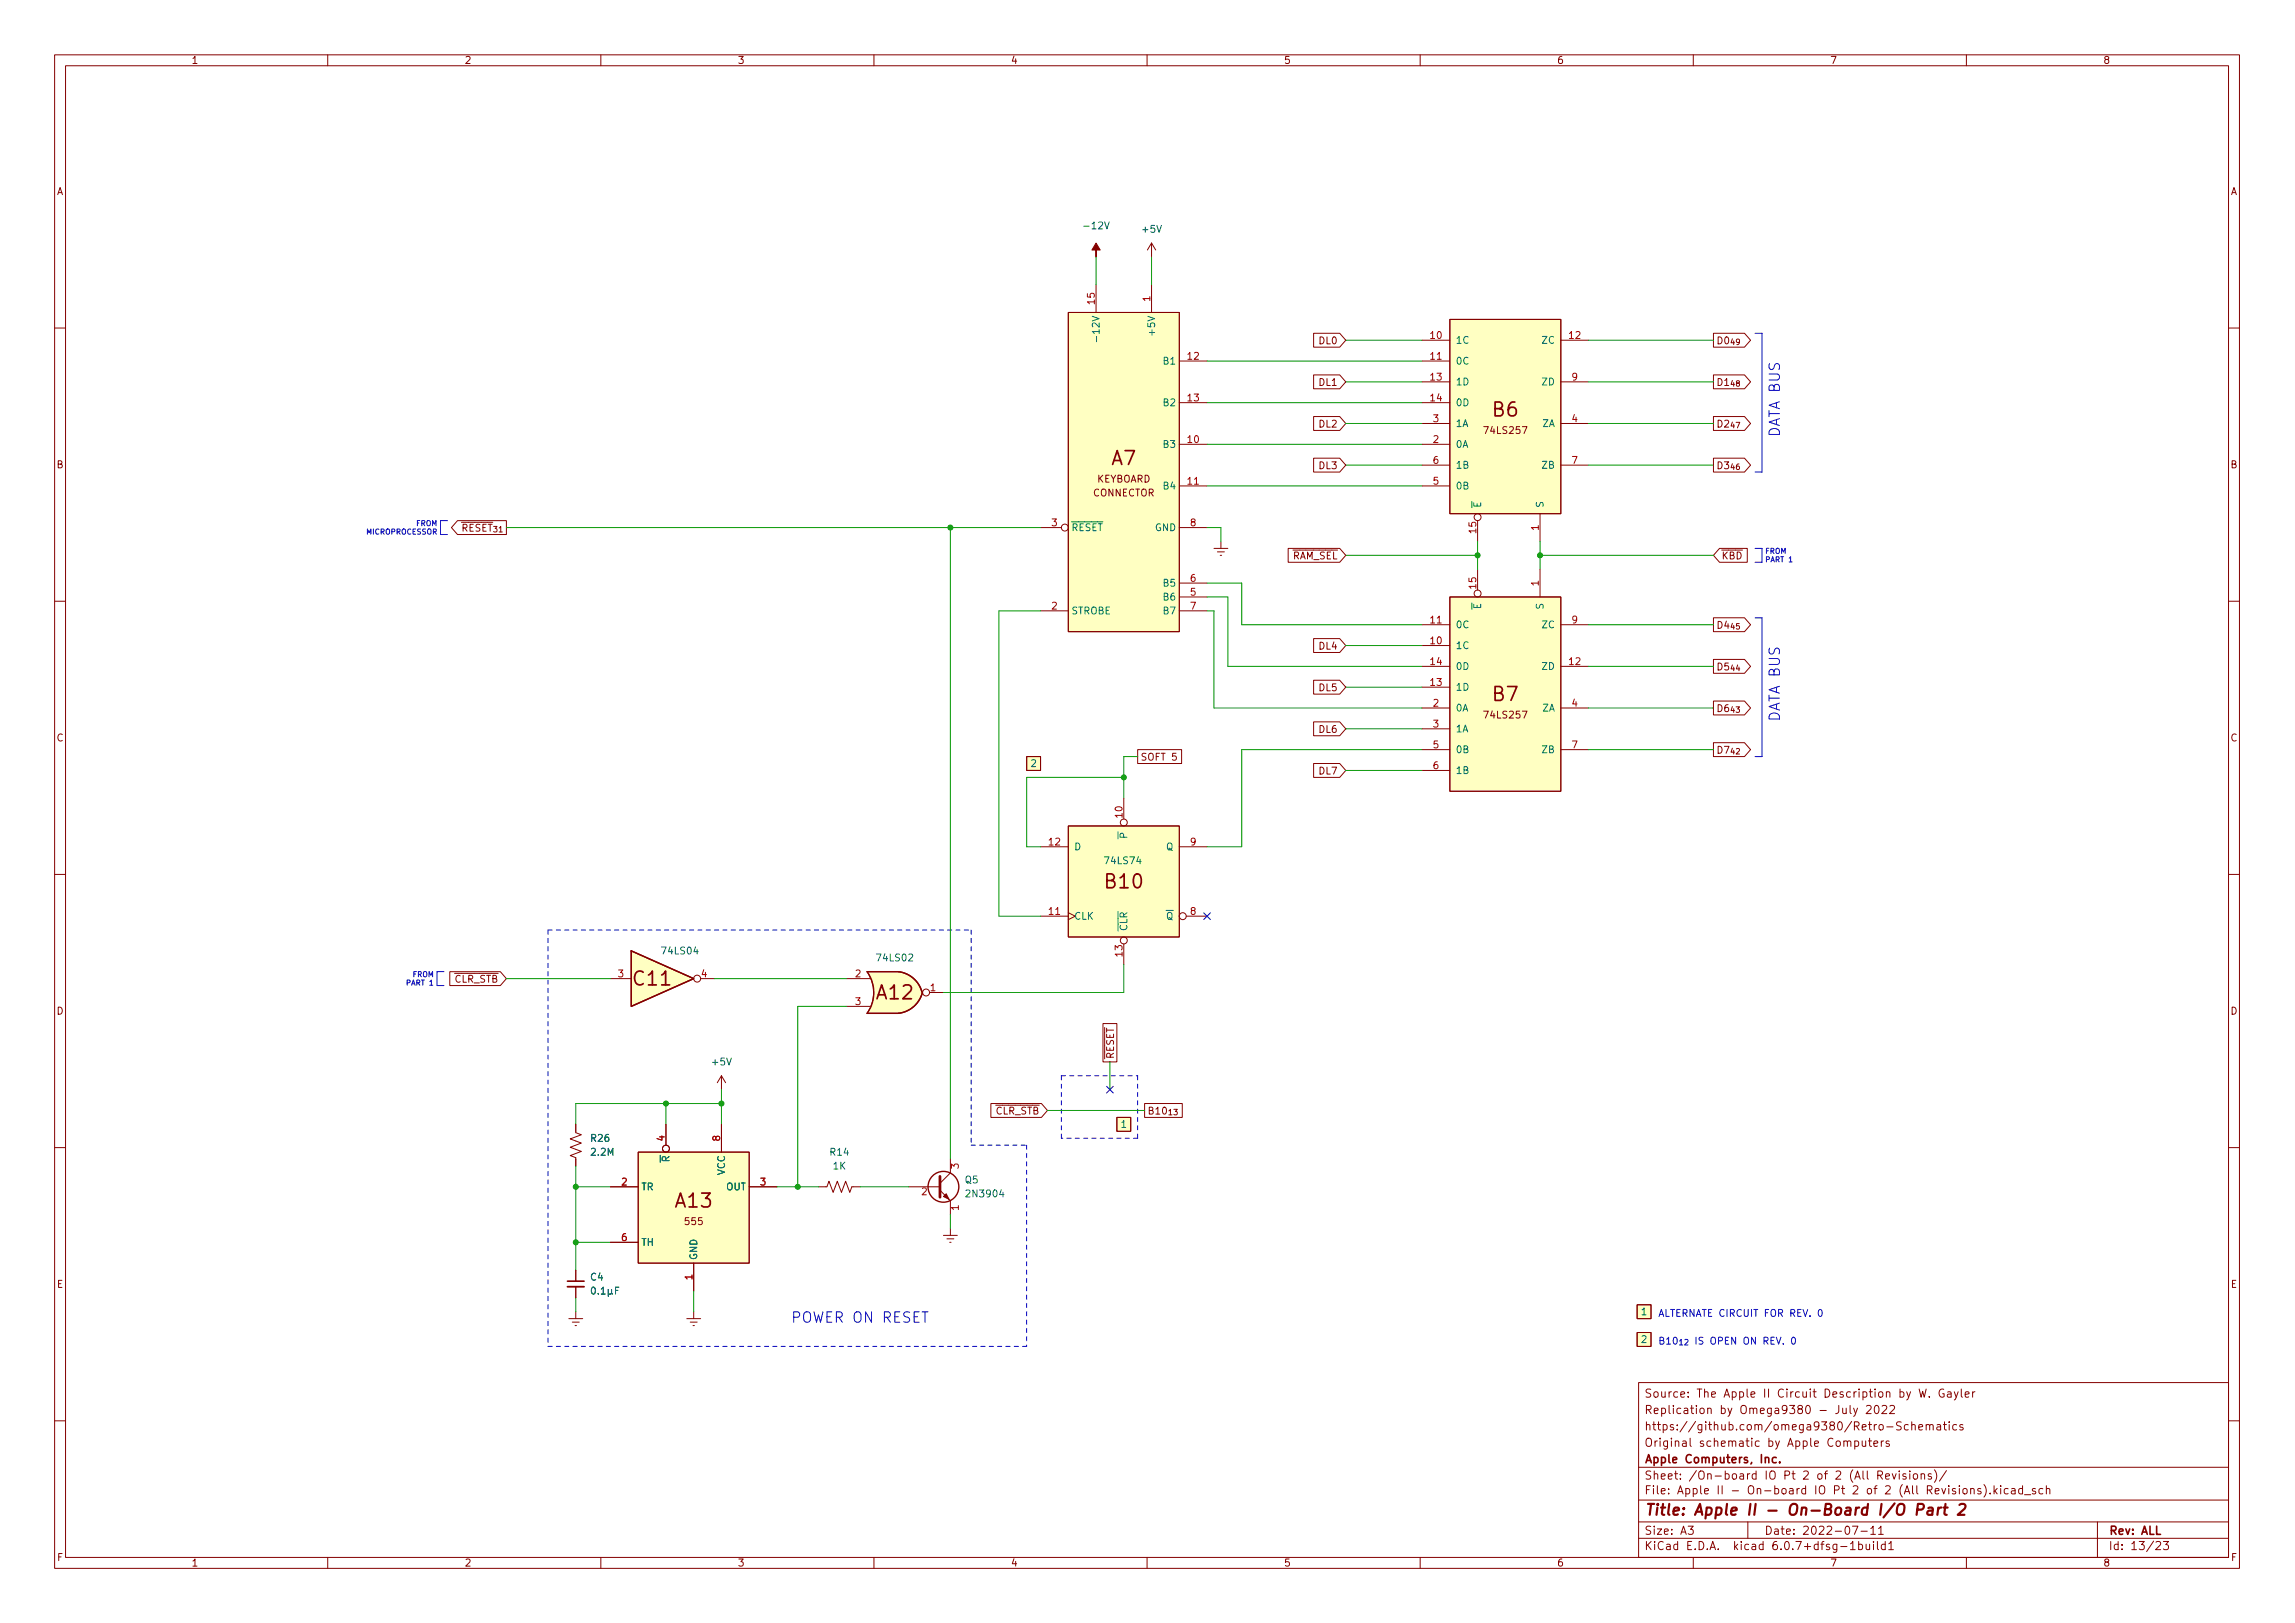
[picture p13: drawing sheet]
<svg xmlns="http://www.w3.org/2000/svg" width="420mm" height="297mm" viewBox="0 0 420 297" stroke-linecap="round" stroke-linejoin="round" font-family="sans-serif">
<defs><g id="words">
<g font-size="3.5" fill="#840000">
<text x="273.3" y="76.2">B6</text>
<text x="203.5" y="85.1">A7</text>
<text x="273.3" y="128.3">B7</text>
<text x="202.5" y="162.6">B10</text>
<text x="116.1" y="180.4">C11</text>
<text x="160.6" y="182.9">A12</text>
<text x="123.8" y="221">A13</text>
</g>
<text font-size="2.8" fill="#840000" x="301" y="277.3">Title: Apple II - On-Board I/O Part 2</text>
<g font-size="2.7" fill="#0000c2">
<text x="325.9" y="80" transform="rotate(-90 325.9 80)">DATA BUS</text>
<text x="325.9" y="132.1" transform="rotate(-90 325.9 132.1)">DATA BUS</text>
<text x="144.8" y="242.1">POWER ON RESET</text>
</g>
<g font-size="2.1" fill="#840000">
<text x="301" y="255.8">Source: The Apple II Circuit Description by W. Gayler</text>
<text x="301" y="261.8">https://github.com/omega9380/Retro-Schematics</text>
<text x="301" y="258.8">Replication by Omega9380 - July 2022</text>
<text x="301" y="267.8">Apple Computers, Inc.</text>
<text x="301" y="264.8">Original schematic by Apple Computers</text>
<text x="301" y="273.5">File: Apple II - On-board IO Pt 2 of 2 (All Revisions).kicad_sch</text>
<text x="301" y="270.8">Sheet: /On-board IO Pt 2 of 2 (All Revisions)/</text>
<text x="301" y="280.9">Size: A3</text>
<text x="323" y="280.9">Date: 2022-07-11</text>
<text x="386" y="280.9">Rev: ALL</text>
<text x="301" y="283.7">KiCad E.D.A. kicad 6.0.7+dfsg-1build1</text>
<text x="386" y="283.7">Id: 13/23</text>
</g>
<g font-size="1.8" fill="#840000">
<text x="35" y="11.7">1</text>
<text x="85" y="11.7">2</text>
<text x="135" y="11.7">3</text>
<text x="185" y="11.7">4</text>
<text x="235" y="11.7">5</text>
<text x="285" y="11.7">6</text>
<text x="335" y="11.7">7</text>
<text x="385" y="11.7">8</text>
<text x="10.3" y="35.7">A</text>
<text x="408.3" y="35.7">A</text>
<text x="241.6" y="63">DL0</text>
<text x="314.2" y="63">D0_{49}</text>
<text x="241.6" y="70.6">DL1</text>
<text x="314.2" y="70.6">D1_{48}</text>
<text x="241.6" y="78.2">DL2</text>
<text x="272" y="79.4">74LS257</text>
<text x="314.2" y="78.2">D2_{47}</text>
<text x="10.3" y="85.7">B</text>
<text x="200.7" y="88.3">KEYBOARD</text>
<text x="241.6" y="85.9">DL3</text>
<text x="314.2" y="85.9">D3_{46}</text>
<text x="408.3" y="85.7">B</text>
<text x="200" y="90.8">CONNECTOR</text>
<text x="235.1" y="102.4">~{RAM_SEL}</text>
<text x="315.1" y="102.4">~{KBD}</text>
<text x="241.6" y="118.9">DL4</text>
<text x="314.2" y="115.1">D4_{45}</text>
<text x="314.2" y="122.7">D5_{44}</text>
<text x="241.6" y="126.5">DL5</text>
<text x="272" y="131.5">74LS257</text>
<text x="314.2" y="130.3">D6_{43}</text>
<text x="10.3" y="135.7">C</text>
<text x="241.6" y="134.1">DL6</text>
<text x="314.2" y="137.9">D7_{42}</text>
<text x="408.3" y="135.7">C</text>
<text x="208.8" y="139.2">SOFT 5</text>
<text x="241.6" y="141.7">DL7</text>
<text x="81.7" y="179.8">~{CLR_STB}</text>
<text x="10.3" y="185.7">D</text>
<text x="408.3" y="185.7">D</text>
<text x="203.9" y="193.9" transform="rotate(-90 203.9 193.9)">~{RESET}</text>
<text x="180.8" y="204">~{CLR_STB}</text>
<text x="210" y="204">B10_{13}</text>
<text x="125.5" y="224.2">555</text>
<text x="10.4" y="235.7">E</text>
<text x="408.4" y="235.7">E</text>
<text x="10.4" y="285.7">F</text>
<text x="35" y="286.7">1</text>
<text x="85" y="286.7">2</text>
<text x="135" y="286.7">3</text>
<text x="185" y="286.7">4</text>
<text x="235" y="286.7">5</text>
<text x="285" y="286.7">6</text>
<text x="335" y="286.7">7</text>
<text x="385" y="286.7">8</text>
<text x="408.4" y="285.7">F</text>
</g>
<g font-size="1.8" fill="#006464">
<text x="198.8" y="41.9">-12V</text>
<text x="209.2" y="42.6">+5V</text>
<text x="201.3" y="61.4" transform="rotate(-90 201.3 61.4)">-12V</text>
<text x="211.5" y="60.9" transform="rotate(-90 211.5 60.9)">+5V</text>
<text x="266.4" y="62.9">1C</text>
<text x="282.4" y="62.9">ZC</text>
<text x="213.1" y="66.7">B1</text>
<text x="266.4" y="66.7">0C</text>
<text x="266.4" y="70.5">1D</text>
<text x="282.4" y="70.5">ZD</text>
<text x="213.1" y="74.3">B2</text>
<text x="266.4" y="74.3">0D</text>
<text x="213.1" y="82">B3</text>
<text x="266.4" y="82">0A</text>
<text x="266.4" y="78.1">1A</text>
<text x="282.4" y="78.1">ZA</text>
<text x="213.1" y="89.6">B4</text>
<text x="266.4" y="89.6">0B</text>
<text x="266.4" y="85.8">1B</text>
<text x="282.4" y="85.8">ZB</text>
<text x="271.1" y="93" transform="rotate(-90 271.1 93)">~{E}</text>
<text x="282.6" y="93" transform="rotate(-90 282.6 93)">S</text>
<text x="196.1" y="97.2">~{RESET}</text>
<text x="211.5" y="97.2">GND</text>
<text x="213.1" y="107.4">B5</text>
<text x="196.1" y="112.4">STROBE</text>
<text x="213.1" y="109.9">B6</text>
<text x="213.1" y="112.4">B7</text>
<text x="271.1" y="112.8" transform="rotate(-90 271.1 112.8)">~{E}</text>
<text x="282.6" y="111.5" transform="rotate(-90 282.6 111.5)">S</text>
<text x="266.4" y="118.8">1C</text>
<text x="266.4" y="115">0C</text>
<text x="282.4" y="115">ZC</text>
<text x="266.4" y="122.6">0D</text>
<text x="282.4" y="122.6">ZD</text>
<text x="266.4" y="126.4">1D</text>
<text x="266.4" y="130.2">0A</text>
<text x="282.4" y="130.2">ZA</text>
<text x="266.4" y="134">1A</text>
<text x="266.4" y="137.8">0B</text>
<text x="282.4" y="137.8">ZB</text>
<text x="188.7" y="140.4">2</text>
<text x="266.4" y="141.6">1B</text>
<text x="196.6" y="155.6">D</text>
<text x="213.5" y="155.6">Q</text>
<text x="202.5" y="158.2">74LS74</text>
<text x="196.6" y="168.3">CLK</text>
<text x="206.4" y="170.5" transform="rotate(-90 206.4 170.5)">~{CLR}</text>
<text x="212.1" y="168.3">~{Q}</text>
<text x="121.4" y="174.7">74LS04</text>
<text x="160.7" y="175.9">74LS02</text>
<text x="130.5" y="195">+5V</text>
<text x="108.3" y="209">R26</text>
<text x="205.2" y="206.4">1</text>
<text x="108.3" y="211.5">2.2M</text>
<text x="122.6" y="214" transform="rotate(-90 122.6 214)">~{R}</text>
<text x="132.7" y="215.1" transform="rotate(-90 132.7 215.1)">VCC</text>
<text x="152" y="211.5">R14</text>
<text x="152.5" y="214">1K</text>
<text x="117.3" y="217.8">TR</text>
<text x="132.9" y="217.8">OUT</text>
<text x="176.7" y="216.6">Q5</text>
<text x="177.2" y="219.1">2N3904</text>
<text x="117.3" y="228">TH</text>
<text x="127.6" y="230.7" transform="rotate(-90 127.6 230.7)">GND</text>
<text x="108.1" y="234.4">C4</text>
<text x="300.5" y="245.8">2</text>
<text x="300.5" y="240.7">1</text>
</g>
<g font-size="1.8" fill="#a90000">
<text x="200.4" y="55.6" transform="rotate(-90 200.4 55.6)">15</text>
<text x="210.6" y="55.1" transform="rotate(-90 210.6 55.1)">1</text>
<text x="217.5" y="65.8">12</text>
<text x="261.9" y="62">10</text>
<text x="261.9" y="65.8">11</text>
<text x="287.3" y="62">12</text>
<text x="261.9" y="69.6">13</text>
<text x="287.8" y="69.6">9</text>
<text x="217.5" y="73.4">13</text>
<text x="261.9" y="73.4">14</text>
<text x="262.4" y="77.3">3</text>
<text x="287.8" y="77.3">4</text>
<text x="217.5" y="81.1">10</text>
<text x="262.4" y="81.1">2</text>
<text x="217.5" y="88.7">11</text>
<text x="262.4" y="88.7">5</text>
<text x="262.4" y="84.9">6</text>
<text x="287.8" y="84.9">7</text>
<text x="192.5" y="96.3">3</text>
<text x="217.9" y="96.3">8</text>
<text x="270.3" y="97.5" transform="rotate(-90 270.3 97.5)">15</text>
<text x="281.7" y="97" transform="rotate(-90 281.7 97)">1</text>
<text x="217.9" y="106.5">6</text>
<text x="270.3" y="107.7" transform="rotate(-90 270.3 107.7)">15</text>
<text x="281.7" y="107.2" transform="rotate(-90 281.7 107.2)">1</text>
<text x="192.5" y="111.5">2</text>
<text x="217.9" y="109">5</text>
<text x="217.9" y="111.5">7</text>
<text x="261.9" y="117.9">10</text>
<text x="261.9" y="114.1">11</text>
<text x="287.8" y="114.1">9</text>
<text x="261.9" y="125.5">13</text>
<text x="261.9" y="121.7">14</text>
<text x="287.3" y="121.7">12</text>
<text x="262.4" y="129.3">2</text>
<text x="287.8" y="129.3">4</text>
<text x="262.4" y="133.1">3</text>
<text x="262.4" y="136.9">5</text>
<text x="287.8" y="136.9">7</text>
<text x="262.4" y="140.8">6</text>
<text x="205.5" y="149.6" transform="rotate(-90 205.5 149.6)">10</text>
<text x="192.1" y="154.7">12</text>
<text x="217.9" y="154.7">9</text>
<text x="192.1" y="167.4">11</text>
<text x="217.9" y="167.4">8</text>
<text x="113.2" y="178.9">3</text>
<text x="128.4" y="178.9">4</text>
<text x="156.6" y="178.9">2</text>
<text x="205.5" y="175" transform="rotate(-90 205.5 175)">13</text>
<text x="156.6" y="183.9">3</text>
<text x="170.3" y="181.4">1</text>
<text x="121.7" y="208.8" transform="rotate(-90 121.7 208.8)">4</text>
<text x="131.8" y="208.8" transform="rotate(-90 131.8 208.8)">8</text>
<text x="175.5" y="213.9" transform="rotate(-90 175.5 213.9)">3</text>
<text x="113.8" y="217">2</text>
<text x="139.2" y="217">3</text>
<text x="168.7" y="218.7">2</text>
<text x="175.5" y="221.5" transform="rotate(-90 175.5 221.5)">1</text>
<text x="113.8" y="227.1">6</text>
<text x="126.7" y="234.2" transform="rotate(-90 126.7 234.2)">1</text>
</g>
<g font-size="1.8" fill="#0000c2">
<text x="80.6" y="97.3">~{RESET}_{31}</text>
<text x="303.5" y="241">ALTERNATE CIRCUIT FOR REV. 0</text>
<text x="303.5" y="246.1">B10_{12} IS OPEN ON REV. 0</text>
</g>
<g font-size="1.3" fill="#0000c2">
<text x="67.1" y="97.8">MICROPROCESSOR</text>
<text x="76.2" y="96.3">FROM</text>
<text x="323.1" y="101.4">FROM</text>
<text x="323.1" y="102.9">PART 1</text>
<text x="75.6" y="178.8">FROM</text>
<text x="74.7" y="180.4">PART 1</text>
</g>
</g></defs>
<g fill="none" stroke="#840000" stroke-width=".18">
<path d="M10 10h400v277h-400zM12 12h396v273h-396zM60 10v2M110 10v2M160 10v2M210 10v2M260 10v2M310 10v2M360 10v2M195.6 57.2h20.3v58.4h-20.3zM200.7 52.1v5.1M210.8 44.5l-.7 1.3"/>
<path d="M210.8 44.5v2.5M210.8 52.1v5.1M210.8 44.5l.8 1.3M265.4 58.5h20.3v35.5h-20.3zM10 60h2M215.9 66.1h5.1M215.9 73.7h5.1M240.5 68.6h4.8l1.1 1.3-1.1 1.3h-4.8zM240.5 61h4.8l1.1 1.3-1.1 1.2h-4.8zM240.5 76.2h4.8l1.1 1.3-1.1 1.3h-4.8zM260.3 62.3h5.1M260.3 66.1h5.1"/>
<path d="M260.3 69.9h5.1M260.3 73.7h5.1M260.3 77.5h5.1M285.7 62.3h5.1M285.7 69.9h5.1M285.7 77.5h5.1M313.7 68.6h5.7l1.1 1.3-1.1 1.3h-5.7zM313.7 76.2h5.7l1.1 1.3-1.1 1.3h-5.7zM313.7 61h5.7l1.1 1.3-1.1 1.2h-5.7zM408 60h2M83.8 95.3h8.9v2.5h-8.9l-1.2-1.2zM190.5 96.6h3.8"/>
<path d="M215.9 81.3h5.1M215.9 88.9h5.1M215.9 96.6h5.1M223.5 99.1v1.3M240.5 83.9h4.8l1.1 1.2-1.1 1.3h-4.8zM260.3 81.3h5.1M260.3 88.9h5.1M260.3 85.1h5.1M270.5 95.3v3.8M281.9 94v5.1M285.7 85.1h5.1M313.7 83.9h5.7l1.1 1.2-1.1 1.3h-5.7z"/>
<path d="M10 110h2M190.5 111.8h5.1M215.9 111.8h5.1M215.9 109.3h5.1M215.9 106.7h5.1M222.2 100.4h2.6M222.9 101h1.3M223.4 101.6h.2M235.8 100.4h9.5l1.1 1.2-1.1 1.3h-9.5zM240.5 116.9h4.8l1.1 1.2-1.1 1.3h-4.8zM260.3 118.1h5.1M260.3 114.3h5.1"/>
<path d="M265.4 109.3h20.3v35.5h-20.3zM270.5 104.2v3.8M281.9 104.2v5.1M285.7 114.3h5.1M313.7 113.1h5.7l1.1 1.2-1.1 1.3h-5.7zM314.8 100.4h5.1v2.5h-5.1l-1.1-1.3zM408 110h2M188 138.5h2.5v2.5h-2.5zM208.3 137.2h8v2.5h-8zM240.5 139.7h4.8l1.1 1.3-1.1 1.3h-4.8zM240.5 132.1h4.8l1.1 1.3-1.1 1.3h-4.8zM240.5 124.5h4.8l1.1 1.3-1.1 1.2h-4.8z"/>
<path d="M260.3 122h5.1M260.3 125.8h5.1M260.3 129.6h5.1M260.3 133.4h5.1M260.3 137.2h5.1M285.7 122h5.1M285.7 129.6h5.1M285.7 137.2h5.1M313.7 120.7h5.7l1.1 1.3-1.1 1.2h-5.7zM313.7 135.9h5.7l1.1 1.3-1.1 1.3h-5.7zM313.7 128.3h5.7l1.1 1.3-1.1 1.2h-5.7zM190.5 155h5.1"/>
<path d="M195.6 151.2h20.3v20.3h-20.3zM205.7 146.1v3.8M215.9 155h5.1M260.3 141h5.1M10 160h2M82.3 177.8h9.3l1.1 1.3-1.1 1.3h-9.3zM111.8 179.1h3.8M128.3 179.1h2.5M154.9 179.1h4.4M164.5 177.8h-5.8a6.6 6.6 0 0 1 0 7.7h5.8M190.5 167.7h5.1M195.6 167l1.2 .7-1.2 .6"/>
<path d="M205.7 172.8v3.8M217.2 167.7h3.8M408 160h2M132.1 196.9v2.5M132.1 196.9l-.8 1.3M132.1 196.9l.7 1.3M154.9 184.2h4.4M170.2 181.6h2.5M201.9 187.3h2.6v7h-2.6zM10 210h2M105.4 205.8v1.5l1 .4-2 .7 2 .8-2 .8 2 .7-2 .8 1 .4v1.5M111.8 217.2h5"/>
<path d="M116.8 210.9h20.4v20.3h-20.4zM121.9 205.8v3.8M132.1 205.8v5.1M137.2 217.2h5M149.9 217.2h1.5l.4-1 .7 2 .8-2 .8 2 .7-2 .8 2 .4-1h1.5M166.4 217.2h5.7M172.1 217.8l1.9 1.9v2.6M174 212.1v2.6l-1.9 1.9M181.4 202h9.3l1.1 1.2-1.1 1.3h-9.3zM204.5 204.5h2.5v2.5h-2.5zM209.5 202h6.9v2.5h-6.9zM408 210h2"/>
<path d="M105.4 232.4v2.1M105.4 235.5v2M111.8 227.4h5M127 231.2v5.1M172.7 226.1h2.6M173.4 226.7h1.2M173.9 227.4h.2M174 224.8v1.3M299.7 238.8h2.6v2.5h-2.6zM104.1 241.3h2.6M104.8 242h1.2M105.3 242.6h.2"/>
<path d="M105.4 240.1v1.2M125.7 241.3h2.6M126.4 242h1.2M126.9 242.6h.2M127 240.1v1.2M299.7 243.9h2.6v2.5h-2.6zM300 253h108v32h-108zM337.4 257.7v.9l.4 .1 .2-.1M338 257.7v1M338.7 257.2v1.3l.2 .2M339.4 257.7l.3 1M340.1 257.7l-.5 1.4-.2 .1"/>
<path d="M341.7 257.4l.6-.2 .2 .2 .1 .2-1 1.1h1M343.3 257.4l.2-.2a.8 .8 0 0 1 .5 .8 .8 .8 0 0 1-.5 .7l-.2-.1-.2-.5zM344.6 257.4l.5-.2 .3 .2v.2l-.9 1.1h.9M346 257.4l.6-.2 .2 .2v.2l-.9 1.1h.9M351.4 254.2l.3 1.5 .3-1.1 .3 1.1 .3-1.5M353.2 255.6v.1M355.9 254.3a.7 .7 0 0 0-.9 .7 .7 .7 0 0 0 .9 .6v-.5h-.3M356.6 254.8h.5l.1 .9M357.2 255.1h-.5a.29 .29 0 0 0-.2 .3 .29 .29 0 0 0 .2 .3l.5-.1M357.8 254.7l.3 1M358.5 254.7l-.5 1.4-.2 .1M359.1 254.2v1.3l.2 .2"/>
<path d="M359.8 255.2l.7-.1-.1-.3-.4-.1-.2 .2 .1 .7h.5M361.1 254.7v1M361.6 254.7l-.3 .1-.2 .2M10 260h2M300 278.5h108M300 274.5h108M300 268.5h108M309.1 279.3h.9l-.5 .6 .4 .1v.7l-.2 .1h-.4l-.2-.1M320 278.5v3M338.2 263.9l.2-.2 .4 .1 .1 .9M339.1 279.3h1l-.6 1.5M339.6 263.8l.4-.1 .3 .3v.4l-.2 .2h-.5"/>
<path d="M339.6 263.7v1.5M340.9 263.7l.1 .9 .4 .1 .2-.1M341.6 263.7v1M342.1 263.7h.5M342.3 263.2v1.3l.3 .2M342.5 279.7l.4-.4v1.5M343.1 264.2l.7-.1-.1-.3-.4-.1-.2 .2v.7h.6M343.8 270l.7-.1 .1-.2v-.3l-.2-.2h-.6v1.5M343.9 279.7l.5-.4v1.5M344.1 270l.5 .7M344.4 263.7v1M344.9 263.7l-.3 .1-.2 .2"/>
<path d="M345.2 270.2l.7-.1v-.3l-.5-.1-.2 .2 .1 .7h.6M345.9 263.8l-.4-.1-.2 .2 .1 .2 .5 .2v.3h-.6M346.4 269.7l.4 1 .3-1M347.7 269.2v.2M347.7 269.7v1M348.1 260.3l-.6-.1-.2 .2v.4l.6 .3 .2 .3-.3 .3-.6-.1M348.9 269.8l-.3-.1-.2 .2v.2l.5 .2v.3h-.5M349.4 260.8l-.5-.1-.3 .3v.4l.2 .2h.6M349.6 269.2v.2M349.6 269.7v1M350 260.9l.2-.2 .4 .1v.9M350 260.2v1.5"/>
<path d="M350.3 269.9l.3-.2 .4 .2 .1 .5-.2 .2-.3 .1-.3-.1zM351.3 261.2l.7-.1-.1-.3-.4-.1-.2 .2 .1 .7h.5M351.7 269.9l.2-.2 .4 .1 .1 .9M351.7 269.7v1M352.6 260.9l.3-.2 .3 .1 .1 .9M352.6 260.7v1M353.3 260.9l.2-.2 .3 .1 .1 .9M353.6 269.8l-.4-.1-.2 .2 .1 .2 .5 .2v.3h-.6M354.1 269a1.72 1.72 0 0 1 0 2.3M354.6 260.8h.6l.1 .9M355.3 261.1h-.5a.29 .29 0 0 0-.2 .3 .29 .29 0 0 0 .2 .3l.5-.1M355.8 260.7h.6"/>
<path d="M356 260.2v1.3l.4 .2M356.4 269.1l-1.3 2M356.8 260.2v.2M356.8 260.7v1M358.2 260.8l-.4-.1-.3 .3v.4l.1 .2h.6M359.4 260.8l-.4-.1-.2 .2 .1 .2 .5 .2v.3h-.6M359.5 272.5l.4-.1 .2 .3v.4l-.2 .3-.4-.1-.1-.2v-.4zM360.8 272.6l.2-.2 .4 .1v.9M360.8 272.4v1M362.6 272.5l-.3-.1-.2 .2v.2l.5 .2v.3h-.5M363.2 271.7a1.72 1.72 0 0 1 0 2.3M364.4 273.3v.1"/>
<path d="M365.1 271.9v1.5M365.2 272.8l.4 .6M365.6 272.4l-.5 .6M366.3 271.9v.2M366.3 272.4v1M367.6 272.5l-.4-.1-.3 .3v.4l.2 .2h.5M368.3 272.5h.6v.9M368.9 272.8h-.5a.29 .29 0 0 0-.2 .3 .29 .29 0 0 0 .2 .3l.5-.1M370.3 272.5l-.4-.1-.3 .3v.4l.1 .2h.6M370.3 271.9v1.5M370.6 273.6h1.2M372.6 272.5l-.3-.1-.2 .2v.2l.5 .2v.3h-.5"/>
<path d="M374 272.5l-.4-.1-.3 .3v.4l.1 .2h.6M374.6 272.6l.3-.2 .3 .1 .1 .9M374.6 271.9v1.5M384 278.5v6.5M408 260h2M60 285v2M110 285v2M160 285v2M210 285v2M260 285v2M300 281.5h108M310 285v2"/>
<path d="M337 283h1.1M338.8 282.5l.4-.4v1.5M338.8 283.6h.8M340.3 282.7l.4-.1 .3 .3v.4l-.1 .2h-.6M340.3 282.1v1.5M340.7 280.2h1.2M341.6 282.6l.1 .9 .4 .1 .2-.1M342.3 282.6v1M342.5 280.8h.9M343 282.1v.2M343 282.6v1M343.7 282.1v1.3l.2 .2"/>
<path d="M343.9 280.8h.9M345.1 282.7l-.4-.1-.3 .3v.4l.2 .2h.5M345.1 282.1v1.5M345.8 282.5l.4-.4v1.5M345.8 283.6h.8M360 285v2M394.7 282.3l.6-.2 .2 .2 .1 .2-1 1.1h1M396.1 282.1h.9l-.5 .6 .4 .1v.7l-.2 .1h-.4l-.2-.1"/>
<circle cx="194.9" cy="96.6" r=".63"/>
<circle cx="270.5" cy="94.7" r=".63"/>
<circle cx="270.5" cy="108.6" r=".63"/>
<circle cx="205.7" cy="150.5" r=".63"/>
<circle cx="127.6" cy="179.1" r=".63"/>
<circle cx="205.7" cy="172.1" r=".63"/>
<circle cx="216.5" cy="167.7" r=".63"/>
<circle cx="169.5" cy="181.6" r=".63"/>
<circle cx="121.9" cy="210.2" r=".63"/>
</g>
<path d="M347.5 275.5a.69 .69 0 0 1 1.1 0 1.47 1.47 0 0 1-.6 1.7l-.5-.1a1.49 1.49 0 0 1 0-1.6zM351 276.3h.8a.55 .55 0 0 0 .4-.5 .55 .55 0 0 0-.3-.6h-.8l-.2 2M353 276l.2-.1 .6 .1-.1 1.2M353.8 276.4l-.6 .1a.4 .4 0 0 0-.4 .3 .4 .4 0 0 0 .3 .4l.6-.1M354.9 275.9l-.2 1.3M355.4 275.9l-.4 .1-.2 .3M355.8 275.9h.8M356.2 275.2l-.2 1.8v.1l.4 .1M358.7 275.4l.3-.2h.5a.45 .45 0 0 1 .3 .6l-.1 .3-1.3 1.1h1.2" fill="none" stroke="#840000" stroke-width=".4"/>
<path d="M103.9 234.5h3M323.2 266.9l.2-.2 .4 .1v.9M325.2 266.8l-.4-.1-.3 .3v.4l.1 .2h.6M325.8 267.6v.1" fill="none" stroke="#840000" stroke-width=".3"/>
<path d="M103.9 235.5h3" fill="none" stroke="#840000" stroke-width=".33"/>
<path d="M200.8 61.6v.9M204.7 152.3v1.2M205.7 153.2l-.1-.6-.1-.1-.3 .1-.2 .6h1.3M108.5 235.6h.1a.68 .68 0 0 1 .4 .6 .68 .68 0 0 1-.4 .6 .84 .84 0 0 1-.1-1.2zM109.5 236.7v.1M110.1 235.9l.3-.3v1.2M110.1 236.8h.7M111.4 236v1.3M112 236.7l.1 .1M112 236l-.1 .8h-.4l-.1-.1M112.7 236.2h.4M113.3 235.6h-.6v1.2" fill="none" stroke="#006464" stroke-width=".18"/>
<g fill="#ffffc2" stroke="#ffffc2" stroke-width=".18">
<path d="M299.7 243.9h2.6v2.5h-2.6z"/>
<path d="M299.7 238.8h2.6v2.5h-2.6z"/>
<path d="M116.8 210.9h20.4v20.3h-20.4z"/>
<path d="M204.5 204.5h2.5v2.5h-2.5z"/>
<path d="M115.6 174l11.4 5.1-11.4 5.1z"/>
<path d="M265.4 58.5h20.3v35.5h-20.3z"/>
<path d="M265.4 109.3h20.3v35.5h-20.3z"/>
<path d="M188 138.5h2.5v2.5h-2.5z"/>
<path d="M195.6 151.2h20.3v20.3h-20.3z"/>
<path d="M158.7 185.5h5.8z"/>
<path d="M158.7 177.8h5.8z"/>
<path d="M158.7 177.8h5.8v7.7h-5.8a6.7 6.7 0 0 0 0-7.7z"/>
<path d="M163.9 180.4l4.9 1.3a5.1 5.1 0 0 1-4.3 3.8z"/>
<path d="M164.5 177.8a5.1 5.1 0 0 1 4.3 3.8l-4.9 1.3z"/>
<path d="M195.6 57.2h20.3v58.4h-20.3z"/>
</g>
<g fill="none" stroke="#840000" stroke-width=".25">
<path d="M115.6 174l11.4 5.1-11.4 5.1zM168.8 181.6a5.1 5.1 0 0 0-4.3-3.8h-5.7a6.6 6.6 0 0 1-.1 7.7h5.8a5.1 5.1 0 0 0 4.3-3.8"/>
<circle cx="172.7" cy="217.2" r="2.82"/>
</g>
<path d="M172.1 215.3v3.8" fill="none" stroke="#840000" stroke-width=".51"/>
<g fill="#840000" stroke="#840000" stroke-width=".18">
<path d="M173.2 218.5l.5 1-1-.5z"/>
<path d="M200.7 44.5l.7 1.3h-.7v1.2v-1.2h-.8z"/>
</g>
<path d="M321.3 61h1.3v25.4h-1.3M81.9 95.3h-1.3v2.5M321.3 100.4h1.3v2.5h-1.3M321.3 113.1h1.3v25.4h-1.3M327.6 102.9h.5M81.3 177.8h-1.3v2.6h1.3M333 239.8l.2-.1a.68 .68 0 0 1 .4 .6 .68 .68 0 0 1-.4 .6l-.3-.5zM328.1 244.9l.2-.2a.68 .68 0 0 1 .4 .7 .68 .68 0 0 1-.4 .6l-.3-.5z" fill="none" stroke="#0000c2" stroke-width=".18"/>
<path d="M100.3 170.2h77.5M100.3 170.2v76.2M177.8 170.2v39.4M194.3 196.9h14M194.3 196.9v11.4M208.3 196.9v11.4M177.8 209.6h10.2M188 209.6v36.8M208.3 208.3h-14M188 246.4h-87.7" fill="none" stroke="#0000c2" stroke-width=".18" stroke-dasharray=".8 .8"/>
<g fill="none" stroke="#009600" stroke-width=".18">
<path d="M200.7 47v5.1M210.8 47v5.1M221 73.7h39.3M221 66.1h39.3M246.4 62.3h13.9M246.4 69.9h13.9M246.4 77.5h13.9M290.8 62.3h22.9M290.8 69.9h22.9M290.8 77.5h22.9M92.7 96.6h97.8M174 96.6v115.5"/>
<path d="M221 96.6h2.5v2.5M221 81.3h39.3M221 88.9h39.3M246.4 85.1h13.9M270.5 99.1v5.1M281.9 99.1v5.1M290.8 85.1h22.9M190.5 111.8h-7.6v55.9h7.6M221 106.7h6.3v7.6h33M221 111.8h1.2v17.8h38.1M221 109.3h3.8v12.7h35.5M246.4 101.6h24.1"/>
<path d="M246.4 118.1h13.9M281.9 101.6h31.8M290.8 114.3h22.9M208.3 138.5h-2.6v7.6M246.4 133.4h13.9M246.4 125.8h13.9M260.3 137.2h-33v17.8h-6.3M290.8 137.2h22.9M290.8 122h22.9M290.8 129.6h22.9M205.7 142.3h-17.7v12.7h2.5M246.4 141h13.9"/>
<path d="M92.7 179.1h19.1M130.8 179.1h24.1M205.7 176.6v5h-33M132.1 199.4v6.4M154.9 184.2h-8.9v33M203.2 194.3v5.1M105.4 217.2h6.4M105.4 213.4v19M121.9 202v3.8M132.1 202h-26.7v3.8M142.2 217.2h7.7M157.5 217.2h8.9"/>
<path d="M191.8 203.2h17.7M105.4 237.5v2.6M105.4 227.4h6.4M127 236.3v3.8M174 222.3v2.5"/>
</g>
<path d="M220.4 167.1l1.2 1.2M221.6 167.1l-1.2 1.2M202.6 198.8l1.2 1.2M203.8 198.8l-1.2 1.2" fill="none" stroke="#000084" stroke-width=".18"/>
<g fill="#009600" stroke="#009600" stroke-width=".18">
<circle cx="105.4" cy="227.4" r=".46"/>
<circle cx="121.9" cy="202" r=".46"/>
<circle cx="205.7" cy="142.3" r=".46"/>
<circle cx="270.5" cy="101.6" r=".46"/>
<circle cx="281.9" cy="101.6" r=".46"/>
<circle cx="132.1" cy="202" r=".46"/>
<circle cx="146" cy="217.2" r=".46"/>
<circle cx="105.4" cy="217.2" r=".46"/>
<circle cx="174" cy="96.6" r=".46"/>
</g>
<use href="#words"/>
</svg>
